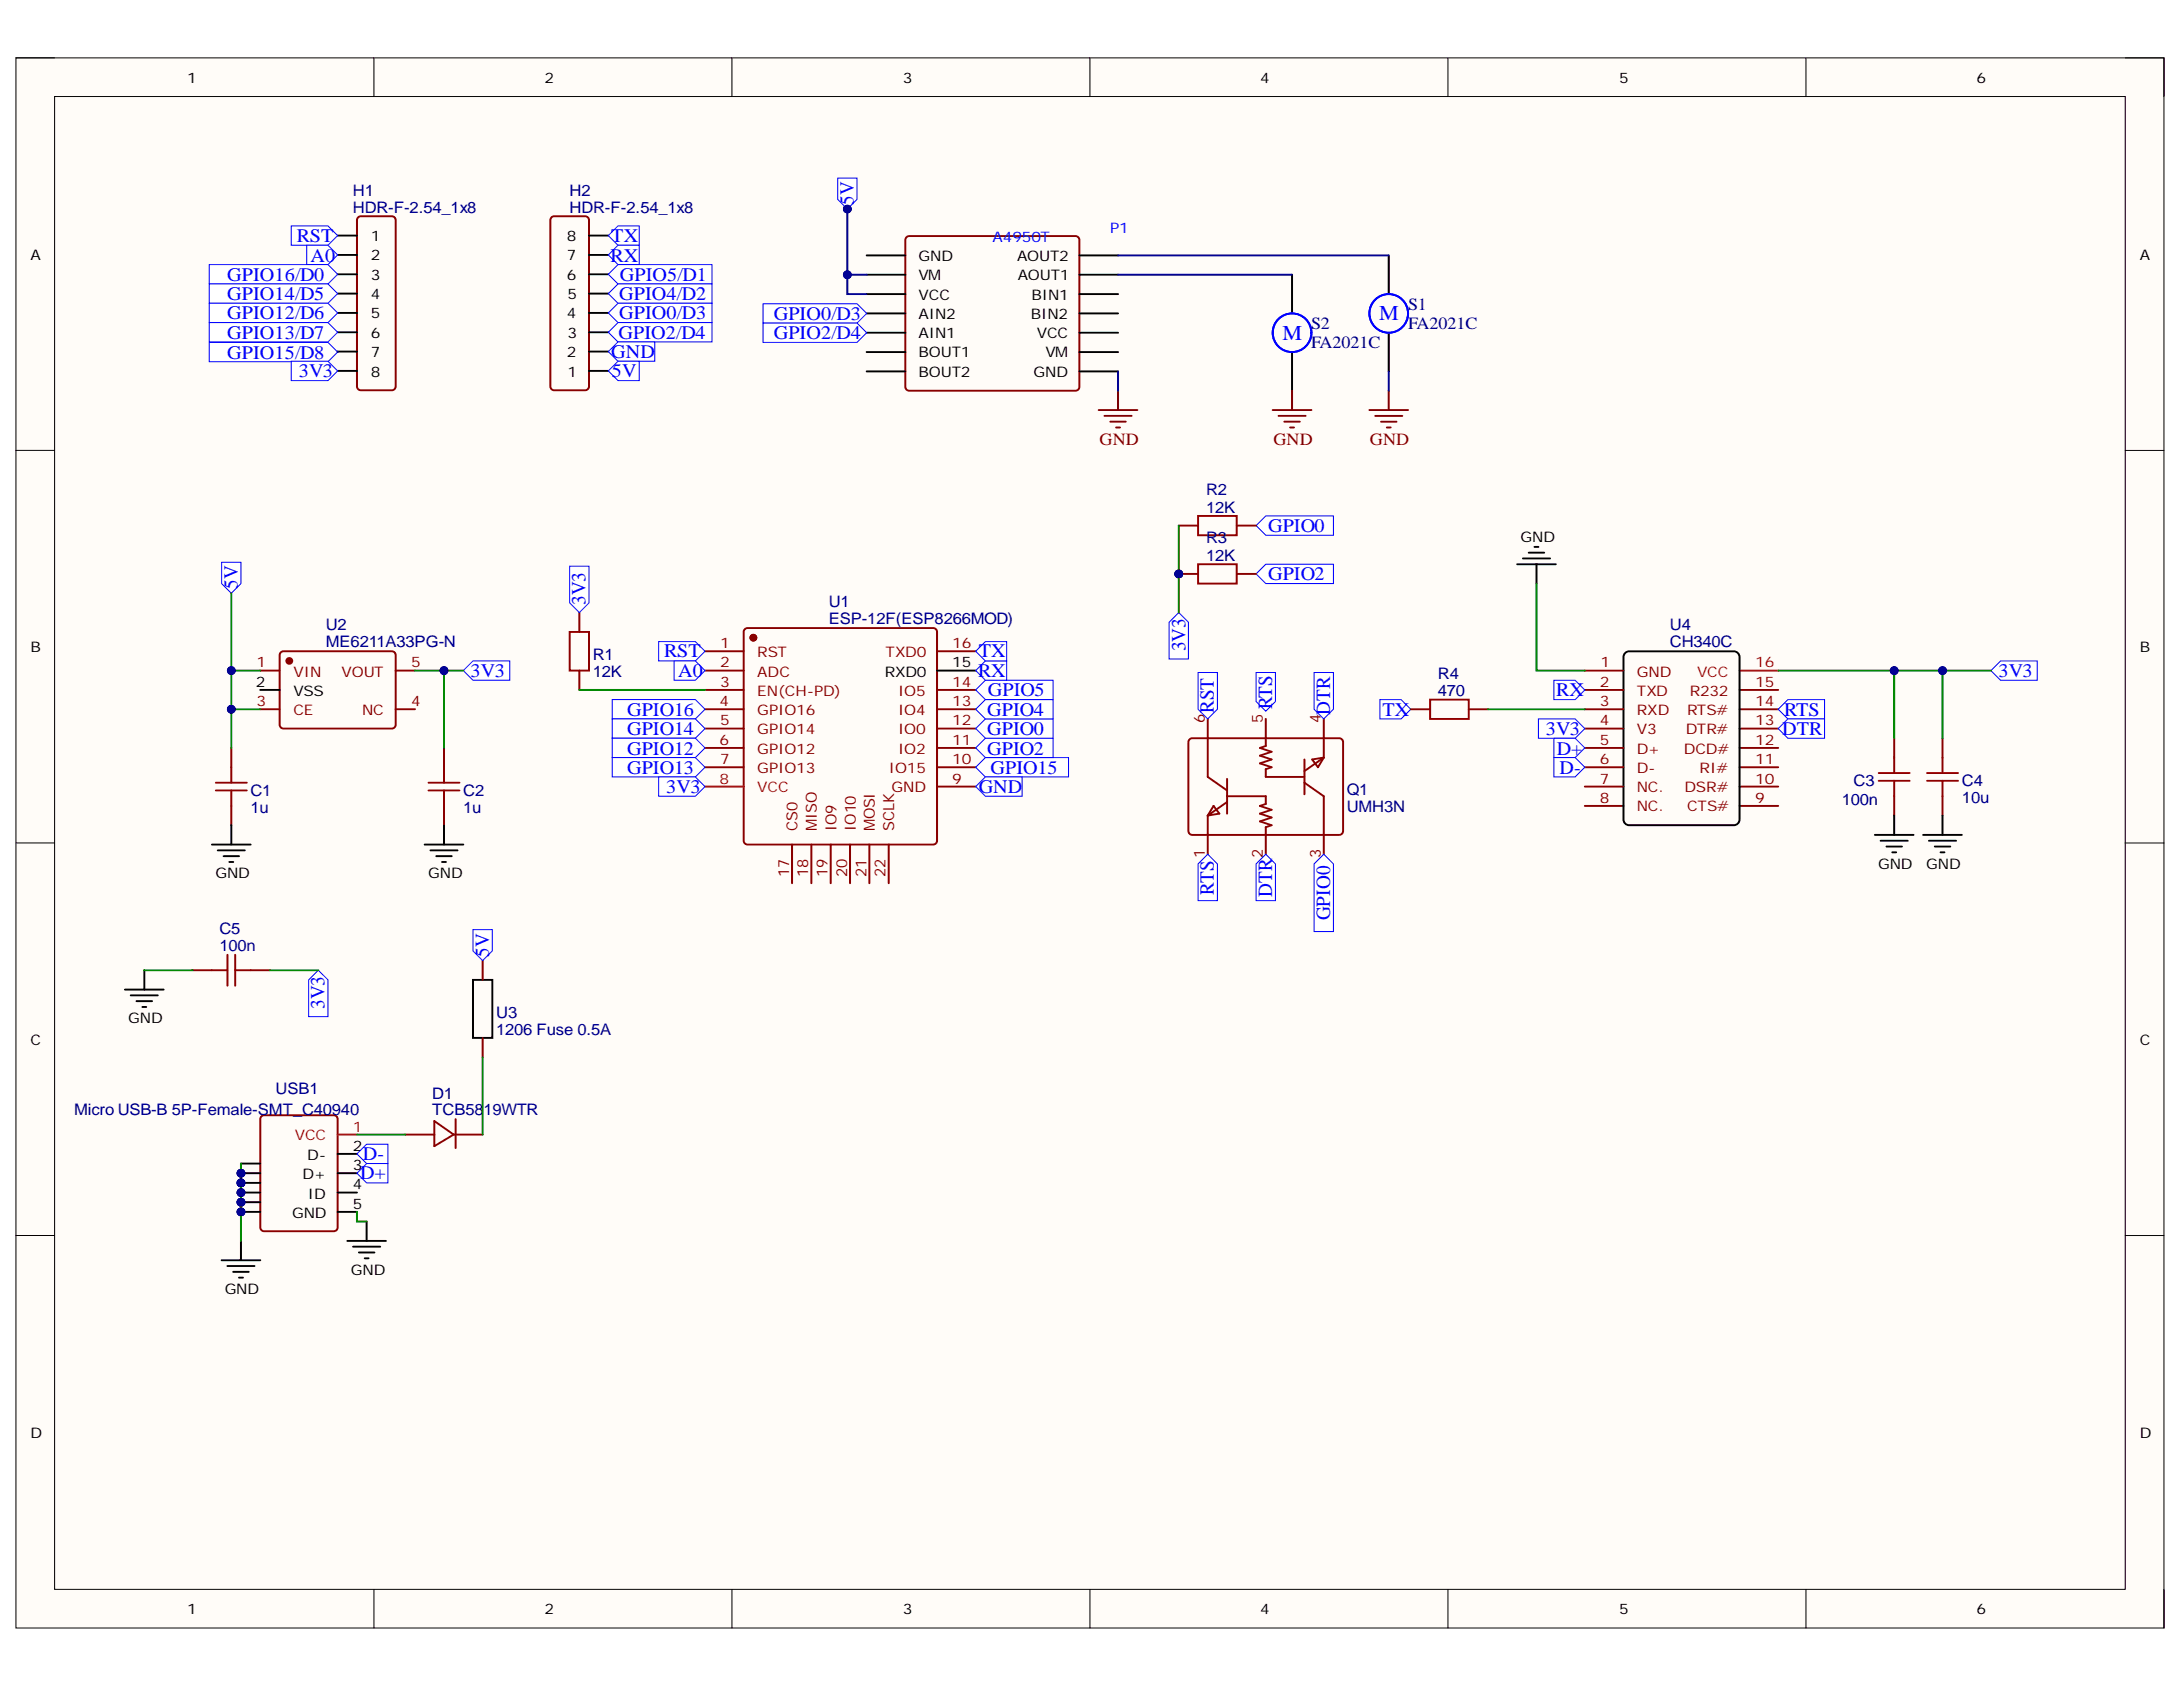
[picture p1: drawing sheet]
<svg xmlns="http://www.w3.org/2000/svg" width="279mm" height="216mm" viewBox="0 0 279 216" stroke-linecap="round" stroke-linejoin="round" font-family="sans-serif">
<defs><g id="words">
<g font-size="2.7" fill="#00f">
<text x="176.5" y="41">M</text>
<text x="164.2" y="43.5">M</text>
</g>
<g font-size="2.6" fill="#00f">
<text x="109.3" y="26.2" transform="rotate(-90 109.3 26.2)">5V</text>
<text x="30.4" y="75.4" transform="rotate(-90 30.4 75.4)">5V</text>
<text x="74.9" y="77.5" transform="rotate(-90 74.9 77.5)">3V3</text>
<text x="151.7" y="83.4" transform="rotate(-90 151.7 83.4)">3V3</text>
<text x="155.4" y="91.2" transform="rotate(-90 155.4 91.2)">RST</text>
<text x="162.8" y="90.7" transform="rotate(-90 162.8 90.7)">RTS</text>
<text x="170.3" y="91.5" transform="rotate(-90 170.3 91.5)">DTR</text>
<text x="155.4" y="114.5" transform="rotate(-90 155.4 114.5)">RTS</text>
<text x="162.8" y="114.7" transform="rotate(-90 162.8 114.7)">DTR</text>
<text x="170.3" y="117.7" transform="rotate(-90 170.3 117.7)">GPIO0</text>
<text x="62.6" y="122.4" transform="rotate(-90 62.6 122.4)">5V</text>
<text x="41.5" y="129.1" transform="rotate(-90 41.5 129.1)">3V3</text>
</g>
<g font-size="2.5" fill="#00f">
<text x="29.1" y="35.9">GPIO16/D0</text>
<text x="38" y="30.9">RST</text>
<text x="39.8" y="33.5">A0</text>
<text x="78.2" y="33.5">RX</text>
<text x="78.2" y="30.9">TX</text>
<text x="79.3" y="35.9">GPIO5/D1</text>
<text x="29.1" y="38.4">GPIO14/D5</text>
<text x="29.1" y="40.8">GPIO12/D6</text>
<text x="79.3" y="38.4">GPIO4/D2</text>
<text x="79.3" y="40.8">GPIO0/D3</text>
<text x="99" y="40.9">GPIO0/D3</text>
<text x="29.1" y="43.4">GPIO13/D7</text>
<text x="29.1" y="45.9">GPIO15/D8</text>
<text x="78.2" y="45.8">GND</text>
<text x="79.2" y="43.4">GPIO2/D4</text>
<text x="99" y="43.4">GPIO2/D4</text>
<text x="38.2" y="48.3">3V3</text>
<text x="78.3" y="48.3">5V</text>
<text x="162.3" y="68.1">GPIO0</text>
<text x="162.3" y="74.2">GPIO2</text>
<text x="60.2" y="86.7">3V3</text>
<text x="85" y="84.1">RST</text>
<text x="86.8" y="86.7">A0</text>
<text x="125.2" y="86.7">RX</text>
<text x="125.3" y="84.1">TX</text>
<text x="126.4" y="89.1">GPIO5</text>
<text x="199.2" y="89.1">RX</text>
<text x="255.8" y="86.7">3V3</text>
<text x="80.3" y="91.6">GPIO16</text>
<text x="80.3" y="94">GPIO14</text>
<text x="126.4" y="94">GPIO0</text>
<text x="126.4" y="91.6">GPIO4</text>
<text x="176.9" y="91.6">TX</text>
<text x="197.8" y="94">3V3</text>
<text x="228.1" y="94">DTR</text>
<text x="228.4" y="91.6">RTS</text>
<text x="80.3" y="96.6">GPIO12</text>
<text x="80.3" y="99">GPIO13</text>
<text x="85.3" y="101.5">3V3</text>
<text x="125.3" y="101.5">GND</text>
<text x="126.4" y="96.6">GPIO2</text>
<text x="126.8" y="99">GPIO15</text>
<text x="199.3" y="96.6">D+</text>
<text x="199.6" y="99">D-</text>
<text x="46.4" y="148.5">D-</text>
<text x="46.1" y="150.9">D+</text>
</g>
<g font-size="2.2">
<text x="2" y="12.4">T</text>
<text x="2" y="14.9">e</text>
<text x="2" y="17.3">x</text>
<text x="2" y="19.9">t</text>
</g>
<g font-size="2.2" fill="#000080">
<text x="180.2" y="39.7">S1</text>
<text x="167.8" y="42.1">S2</text>
<text x="167.8" y="44.6">FA2021C</text>
<text x="180.2" y="42.1">FA2021C</text>
</g>
<g font-size="2.2" fill="#800000">
<text x="140.7" y="56.9">GND</text>
<text x="163" y="56.9">GND</text>
<text x="175.3" y="56.9">GND</text>
</g>
<g font-size="2" fill="#000080">
<text x="45.2" y="25">H1</text>
<text x="45.2" y="27.2">HDR-F-2.54_1x8</text>
<text x="72.9" y="25">H2</text>
<text x="72.9" y="27.2">HDR-F-2.54_1x8</text>
<text x="154.4" y="63.3">R2</text>
<text x="154.4" y="65.6">12K</text>
<text x="154.4" y="69.5">R3</text>
<text x="154.4" y="71.8">12K</text>
<text x="106.1" y="77.7">U1</text>
<text x="41.7" y="80.6">U2</text>
<text x="41.7" y="82.9">ME6211A33PG-N</text>
<text x="106.1" y="79.9">ESP-12F(ESP8266MOD)</text>
<text x="213.7" y="80.7">U4</text>
<text x="213.7" y="82.9">CH340C</text>
<text x="75.9" y="84.5">R1</text>
<text x="75.9" y="86.7">12K</text>
<text x="184" y="86.8">R4</text>
<text x="184" y="89.1">470</text>
<text x="32.1" y="101.8">C1</text>
<text x="59.3" y="101.8">C2</text>
<text x="172.4" y="101.7">Q1</text>
<text x="237.2" y="100.5">C3</text>
<text x="251.1" y="100.5">C4</text>
<text x="32.1" y="104">1u</text>
<text x="59.3" y="104">1u</text>
<text x="172.4" y="103.9">UMH3N</text>
<text x="235.7" y="103">100n</text>
<text x="251.1" y="102.7">10u</text>
<text x="28.1" y="119.5">C5</text>
<text x="28.1" y="121.8">100n</text>
<text x="63.5" y="130.2">U3</text>
<text x="63.5" y="132.4">1206 Fuse 0.5A</text>
<text x="9.5" y="142.6">Micro USB-B 5P-Female-SMT_C40940</text>
<text x="35.3" y="140">USB1</text>
<text x="55.3" y="140.6">D1</text>
<text x="55.3" y="142.7">TCB58</text>
<text x="61.9" y="142.7">19WTR</text>
</g>
<g font-size="2" fill="#800">
<text x="154.2" y="92.5" transform="rotate(-90 154.2 92.5)">6</text>
<text x="161.6" y="92.5" transform="rotate(-90 161.6 92.5)">5</text>
<text x="169.1" y="92.5" transform="rotate(-90 169.1 92.5)">4</text>
<text x="102.1" y="106.4" transform="rotate(-90 102.1 106.4)">CS0</text>
<text x="104.5" y="106.4" transform="rotate(-90 104.5 106.4)">MISO</text>
<text x="107.1" y="106.4" transform="rotate(-90 107.1 106.4)">IO9</text>
<text x="109.5" y="106.4" transform="rotate(-90 109.5 106.4)">IO10</text>
<text x="112" y="106.4" transform="rotate(-90 112 106.4)">MOSI</text>
<text x="114.4" y="106.4" transform="rotate(-90 114.4 106.4)">SCLK</text>
<text x="101" y="112.3" transform="rotate(-90 101 112.3)">17</text>
<text x="103.4" y="112.3" transform="rotate(-90 103.4 112.3)">18</text>
<text x="105.9" y="112.3" transform="rotate(-90 105.9 112.3)">19</text>
<text x="108.4" y="112.3" transform="rotate(-90 108.4 112.3)">20</text>
<text x="110.9" y="112.2" transform="rotate(-90 110.9 112.2)">21</text>
<text x="113.3" y="112.3" transform="rotate(-90 113.3 112.3)">22</text>
<text x="154.2" y="109.8" transform="rotate(-90 154.2 109.8)">1</text>
<text x="161.6" y="109.8" transform="rotate(-90 161.6 109.8)">2</text>
<text x="169.1" y="109.8" transform="rotate(-90 169.1 109.8)">3</text>
</g>
<g font-size="1.9">
<text x="23.9" y="10.6">1</text>
<text x="69.7" y="10.6">2</text>
<text x="115.5" y="10.6">3</text>
<text x="161.3" y="10.6">4</text>
<text x="207.2" y="10.6">5</text>
<text x="253" y="10.6">6</text>
<text x="3.9" y="33.2">A</text>
<text x="47.4" y="30.9">1</text>
<text x="47.4" y="33.3">2</text>
<text x="47.4" y="35.9">3</text>
<text x="72.6" y="35.9">6</text>
<text x="72.6" y="33.3">7</text>
<text x="72.6" y="30.9">8</text>
<text x="117.6" y="33.4">GND</text>
<text x="117.6" y="35.9">VM</text>
<text x="130.2" y="33.4">AOUT2</text>
<text x="130.3" y="35.9">AOUT1</text>
<text x="273.9" y="33.2">A</text>
<text x="47.4" y="38.3">4</text>
<text x="47.4" y="40.8">5</text>
<text x="72.6" y="40.8">4</text>
<text x="72.7" y="38.3">5</text>
<text x="117.6" y="38.4">VCC</text>
<text x="117.6" y="40.8">AIN2</text>
<text x="131.9" y="40.8">BIN2</text>
<text x="132" y="38.4">BIN1</text>
<text x="47.4" y="43.2">6</text>
<text x="47.4" y="45.7">7</text>
<text x="72.6" y="45.7">2</text>
<text x="72.7" y="43.2">3</text>
<text x="117.6" y="43.3">AIN1</text>
<text x="117.6" y="45.7">BOUT1</text>
<text x="132.7" y="43.3">VCC</text>
<text x="133.8" y="45.7">VM</text>
<text x="47.4" y="48.2">8</text>
<text x="72.7" y="48.2">1</text>
<text x="117.6" y="48.3">BOUT2</text>
<text x="132.3" y="48.3">GND</text>
<text x="194.6" y="69.3">GND</text>
<text x="3.9" y="83.5">B</text>
<text x="273.9" y="83.5">B</text>
<text x="32.7" y="87.9">2</text>
<text x="37.6" y="89">VSS</text>
<text x="113.3" y="86.6">RXD0</text>
<text x="121.9" y="85.4">15</text>
<text x="27.6" y="112.4">GND</text>
<text x="54.8" y="112.4">GND</text>
<text x="240.4" y="111.2">GND</text>
<text x="246.5" y="111.2">GND</text>
<text x="16.4" y="131">GND</text>
<text x="3.9" y="133.7">C</text>
<text x="273.9" y="133.7">C</text>
<text x="39.3" y="148.4">D-</text>
<text x="45.2" y="147.3">2</text>
<text x="45.2" y="149.8">3</text>
<text x="37.4" y="155.8">GND</text>
<text x="38.7" y="150.9">D+</text>
<text x="39.4" y="153.4">ID</text>
<text x="45.2" y="152.2">4</text>
<text x="45.2" y="154.7">5</text>
<text x="28.8" y="165.6">GND</text>
<text x="44.9" y="163.1">GND</text>
<text x="3.9" y="184">D</text>
<text x="273.9" y="184">D</text>
<text x="23.9" y="206.6">1</text>
<text x="69.7" y="206.6">2</text>
<text x="115.5" y="206.6">3</text>
<text x="161.3" y="206.6">4</text>
<text x="207.2" y="206.6">5</text>
<text x="253" y="206.6">6</text>
</g>
<g font-size="1.9" fill="#00f">
<text x="142.1" y="29.8">P1</text>
<text x="127" y="30.9">A4950T</text>
</g>
<g font-size="1.9" fill="#800">
<text x="92.2" y="83">1</text>
<text x="121.9" y="83">16</text>
<text x="32.8" y="85.4">1</text>
<text x="37.6" y="86.6">VIN</text>
<text x="43.7" y="86.6">VOUT</text>
<text x="52.6" y="85.4">5</text>
<text x="92.2" y="85.4">2</text>
<text x="92.2" y="87.9">3</text>
<text x="96.9" y="84">RST</text>
<text x="96.9" y="86.6">ADC</text>
<text x="96.9" y="89">EN(CH-PD)</text>
<text x="113.3" y="84">TXD0</text>
<text x="114.9" y="89">IO5</text>
<text x="121.9" y="87.9">14</text>
<text x="204.8" y="87.9">2</text>
<text x="204.8" y="85.4">1</text>
<text x="209.5" y="89">TXD</text>
<text x="209.5" y="86.6">GND</text>
<text x="216.3" y="89">R232</text>
<text x="224.6" y="87.9">15</text>
<text x="32.8" y="90.4">3</text>
<text x="37.6" y="91.5">CE</text>
<text x="46.3" y="91.5">NC</text>
<text x="52.6" y="90.4">4</text>
<text x="92.1" y="90.4">4</text>
<text x="92.1" y="95.3">6</text>
<text x="92.2" y="92.8">5</text>
<text x="96.9" y="91.5">GPIO16</text>
<text x="96.9" y="93.9">GPIO14</text>
<text x="114.9" y="93.9">IO0</text>
<text x="114.9" y="91.5">IO4</text>
<text x="121.9" y="95.3">11</text>
<text x="121.9" y="92.8">12</text>
<text x="121.9" y="90.4">13</text>
<text x="204.8" y="95.3">5</text>
<text x="204.8" y="92.8">4</text>
<text x="204.8" y="90.4">3</text>
<text x="209.5" y="93.9">V3</text>
<text x="209.5" y="91.5">RXD</text>
<text x="215.8" y="93.9">DTR#</text>
<text x="215.9" y="91.5">RTS#</text>
<text x="224.6" y="90.4">14</text>
<text x="224.6" y="92.8">13</text>
<text x="224.6" y="95.3">12</text>
<text x="92.2" y="97.8">7</text>
<text x="96.9" y="96.5">GPIO12</text>
<text x="96.9" y="98.9">GPIO13</text>
<text x="113.8" y="98.9">IO15</text>
<text x="114.1" y="101.4">GND</text>
<text x="114.9" y="96.5">IO2</text>
<text x="121.9" y="100.3">9</text>
<text x="121.9" y="97.8">10</text>
<text x="204.8" y="100.3">7</text>
<text x="204.8" y="97.8">6</text>
<text x="209.5" y="101.4">NC.</text>
<text x="209.5" y="98.9">D-</text>
<text x="209.5" y="96.5">D+</text>
<text x="215.5" y="96.5">DCD#</text>
<text x="215.6" y="101.4">DSR#</text>
<text x="217.5" y="98.9">RI#</text>
<text x="224.6" y="97.8">11</text>
<text x="224.6" y="100.3">10</text>
<text x="204.8" y="102.7">8</text>
<text x="209.5" y="103.8">NC.</text>
<text x="215.9" y="103.8">CTS#</text>
<text x="224.6" y="102.7">9</text>
</g>
<g font-size="1.9" fill="#f00">
<text x="217.2" y="86.6">VCC</text>
<text x="224.6" y="85.4">16</text>
<text x="92.1" y="100.3">8</text>
<text x="96.9" y="101.4">VCC</text>
<text x="37.7" y="145.9">VCC</text>
<text x="45.2" y="144.8">1</text>
</g>
</g></defs>
<path d="M2 7.4h275v201h-275z" fill-rule="evenodd" fill="#fffcf8"/>
<path d="M2 7.4h275v201h-275z" fill="none" stroke="#000" stroke-width=".13"/>
<path d="M7 12.4h265v191h-265z" fill-rule="evenodd" fill="#fffcf8"/>
<g fill="none" stroke="#000" stroke-width=".13">
<path d="M2 7.4h5M7 12.4h265v191h-265zM47.9 7.4v5M93.7 7.4v5M139.5 7.4v5M185.3 7.4v5M231.1 7.4v5M272 7.4h5v5M2 57.6h5M272 57.6h5M2 107.9h5M272 107.9h5"/>
<path d="M2 158.1h5M272 158.1h5M47.9 203.4v5M93.7 203.4v5M139.5 203.4v5M185.3 203.4v5M231.1 203.4v5M277 203.4v5"/>
</g>
<path d="M45.8 27.9l.1-.2h.3h3.9h.3l.2 .2v.3v21.2v.3l-.2 .2h-.3h-3.9h-.3l-.1-.2-.1-.3v-21.2zM70.7 27.7h4.2h.2l.2 .2 .1 .3v21.2l-.1 .3-.2 .2h-.2h-4h-.2l-.2-.2-.1-.3v-21.2l.1-.3z" fill="none" stroke="#800" stroke-width=".25"/>
<g fill="none" stroke="#000" stroke-width=".25">
<path d="M43.2 30.1h2.5M43.2 32.6h2.5M43.2 35.1h2.5M43.2 37.6h2.5M75.4 30.1h2.5M75.4 32.6h2.5M75.4 35.1h2.5M75.4 37.6h2.5M43.2 40h2.5M43.2 42.5h2.5M43.2 45h2.5M43.2 47.5h2.5"/>
<path d="M75.4 40h2.5M75.4 42.5h2.5M75.4 45h2.5M75.4 47.5h2.5"/>
</g>
<path d="M37.3 28.9h4.7l1.2 1.2-1.2 1.3h-4.7z" fill-rule="evenodd" fill="#fff"/>
<path d="M37.3 28.9h4.7l1.2 1.2-1.2 1.3h-4.7z" fill="none" stroke="#00f" stroke-width=".13"/>
<path d="M39.3 31.4h2.7l1.2 1.2-1.2 1.3h-2.7z" fill-rule="evenodd" fill="#fff"/>
<path d="M39.3 31.4h2.7l1.2 1.2-1.2 1.3h-2.7z" fill="none" stroke="#00f" stroke-width=".13"/>
<path d="M26.8 33.9h15.2l1.2 1.2-1.2 1.2h-15.2z" fill-rule="evenodd" fill="#fff"/>
<path d="M26.8 33.9h15.2l1.2 1.2-1.2 1.2h-15.2z" fill="none" stroke="#00f" stroke-width=".13"/>
<path d="M26.8 36.3h15.2l1.2 1.3-1.2 1.2h-15.2z" fill-rule="evenodd" fill="#fff"/>
<path d="M26.8 36.3h15.2l1.2 1.3-1.2 1.2h-15.2z" fill="none" stroke="#00f" stroke-width=".13"/>
<path d="M26.8 38.8h15.2l1.2 1.2-1.2 1.3h-15.2z" fill-rule="evenodd" fill="#fff"/>
<path d="M26.8 38.8h15.2l1.2 1.2-1.2 1.3h-15.2z" fill="none" stroke="#00f" stroke-width=".13"/>
<path d="M26.8 41.3h15.2l1.2 1.2-1.2 1.3h-15.2z" fill-rule="evenodd" fill="#fff"/>
<path d="M26.8 41.3h15.2l1.2 1.2-1.2 1.3h-15.2z" fill="none" stroke="#00f" stroke-width=".13"/>
<path d="M26.8 43.8h15.2l1.2 1.3-1.2 1.2h-15.2z" fill-rule="evenodd" fill="#fff"/>
<path d="M26.8 43.8h15.2l1.2 1.3-1.2 1.2h-15.2z" fill="none" stroke="#00f" stroke-width=".13"/>
<path d="M37.3 46.2h4.7l1.2 1.3-1.2 1.2h-4.7z" fill-rule="evenodd" fill="#fff"/>
<path d="M37.3 46.2h4.7l1.2 1.3-1.2 1.2h-4.7z" fill="none" stroke="#00f" stroke-width=".13"/>
<path d="M77.9 30.1l1.2-1.2h2.7v2.5h-2.7z" fill-rule="evenodd" fill="#fff"/>
<path d="M77.9 30.1l1.2-1.2h2.7v2.5h-2.7z" fill="none" stroke="#00f" stroke-width=".13"/>
<path d="M79.1 31.4h2.7v2.5h-2.7l-1.2-1.3z" fill-rule="evenodd" fill="#fff"/>
<path d="M79.1 31.4h2.7v2.5h-2.7l-1.2-1.3z" fill="none" stroke="#00f" stroke-width=".13"/>
<path d="M77.9 35.1l1.2-1.2h12v2.4h-12z" fill-rule="evenodd" fill="#fff"/>
<path d="M77.9 35.1l1.2-1.2h12v2.4h-12z" fill="none" stroke="#00f" stroke-width=".13"/>
<path d="M77.9 37.6l1.2-1.3h12v2.5h-12z" fill-rule="evenodd" fill="#fff"/>
<path d="M77.9 37.6l1.2-1.3h12v2.5h-12z" fill="none" stroke="#00f" stroke-width=".13"/>
<path d="M77.9 40l1.2-1.2h12v2.5h-12z" fill-rule="evenodd" fill="#fff"/>
<path d="M77.9 40l1.2-1.2h12v2.5h-12z" fill="none" stroke="#00f" stroke-width=".13"/>
<path d="M77.9 42.5l1.2-1.2h12v2.5h-12z" fill-rule="evenodd" fill="#fff"/>
<path d="M77.9 42.5l1.2-1.2h12v2.5h-12z" fill="none" stroke="#00f" stroke-width=".13"/>
<path d="M77.9 45l1.2-1.2h4.7v2.4h-4.7z" fill-rule="evenodd" fill="#fff"/>
<path d="M77.9 45l1.2-1.2h4.7v2.4h-4.7z" fill="none" stroke="#00f" stroke-width=".13"/>
<path d="M77.9 47.5l1.2-1.3h2.7v2.5h-2.7z" fill-rule="evenodd" fill="#fff"/>
<path d="M77.9 47.5l1.2-1.3h2.7v2.5h-2.7z" fill="none" stroke="#00f" stroke-width=".13"/>
<circle cx="96.4" cy="81.6" r=".37" fill="#800"/>
<g fill="none" stroke="#800" stroke-width=".25">
<path d="M95.3 80.6l.1-.2h.3h23.7h.3l.2 .2v.3v26.7v.2l-.2 .2-.3 .1h-23.7l-.3-.1-.1-.2-.1-.2v-26.7z"/>
<circle cx="96.4" cy="81.6" r=".37"/>
</g>
<circle cx="96.4" cy="81.6" r=".37" fill="#800"/>
<g fill="none" stroke="#800" stroke-width=".25">
<path d="M90.2 83.3h5M90.2 85.8h5M90.2 88.3h5M90.2 90.8h5M90.2 93.2h5M90.2 95.7h5M90.2 98.2h5M119.9 83.3h5M119.9 88.3h5M119.9 90.8h5M119.9 93.2h5M119.9 95.7h5"/>
<path d="M119.9 98.2h5M101.4 108.1v4.9M103.8 108.1v4.9M106.3 108.1v4.9M108.8 108.1v4.9M111.3 108.1v4.9M113.7 108.1v4.9M119.9 100.7h5"/>
<circle cx="96.4" cy="81.6" r=".37"/>
</g>
<path d="M90.2 100.7h5" fill="none" stroke="#f00" stroke-width=".25"/>
<path d="M119.9 85.8h5" fill="none" stroke="#000" stroke-width=".25"/>
<path d="M84.3 82.1h4.7l1.2 1.2-1.2 1.3h-4.7z" fill-rule="evenodd" fill="#fff"/>
<path d="M84.3 82.1h4.7l1.2 1.2-1.2 1.3h-4.7z" fill="none" stroke="#00f" stroke-width=".13"/>
<path d="M86.3 84.6h2.7l1.2 1.2-1.2 1.3h-2.7z" fill-rule="evenodd" fill="#fff"/>
<path d="M86.3 84.6h2.7l1.2 1.2-1.2 1.3h-2.7z" fill="none" stroke="#00f" stroke-width=".13"/>
<path d="M78.4 89.5h10.6l1.2 1.3-1.2 1.2h-10.6z" fill-rule="evenodd" fill="#fff"/>
<path d="M78.4 89.5h10.6l1.2 1.3-1.2 1.2h-10.6z" fill="none" stroke="#00f" stroke-width=".13"/>
<path d="M78.4 92h10.6l1.2 1.2-1.2 1.3h-10.6z" fill-rule="evenodd" fill="#fff"/>
<path d="M78.4 92h10.6l1.2 1.2-1.2 1.3h-10.6z" fill="none" stroke="#00f" stroke-width=".13"/>
<path d="M78.4 94.5h10.6l1.2 1.2-1.2 1.3h-10.6z" fill-rule="evenodd" fill="#fff"/>
<path d="M78.4 94.5h10.6l1.2 1.2-1.2 1.3h-10.6z" fill="none" stroke="#00f" stroke-width=".13"/>
<path d="M78.4 97h10.6l1.2 1.2-1.2 1.2h-10.6z" fill-rule="evenodd" fill="#fff"/>
<path d="M78.4 97h10.6l1.2 1.2-1.2 1.2h-10.6z" fill="none" stroke="#00f" stroke-width=".13"/>
<path d="M124.9 98.2l1.2-1.2h10.7v2.4h-10.7z" fill-rule="evenodd" fill="#fff"/>
<path d="M124.9 98.2l1.2-1.2h10.7v2.4h-10.7z" fill="none" stroke="#00f" stroke-width=".13"/>
<path d="M84.3 99.4h4.7l1.2 1.3-1.2 1.2h-4.7z" fill-rule="evenodd" fill="#fff"/>
<path d="M84.3 99.4h4.7l1.2 1.3-1.2 1.2h-4.7z" fill="none" stroke="#00f" stroke-width=".13"/>
<path d="M124.9 100.7l1.2-1.3h4.7v2.5h-4.7z" fill-rule="evenodd" fill="#fff"/>
<path d="M124.9 100.7l1.2-1.3h4.7v2.5h-4.7z" fill="none" stroke="#00f" stroke-width=".13"/>
<path d="M126.1 94.5h8.7v2.5h-8.7l-1.2-1.3z" fill-rule="evenodd" fill="#fff"/>
<path d="M126.1 94.5h8.7v2.5h-8.7l-1.2-1.3z" fill="none" stroke="#00f" stroke-width=".13"/>
<path d="M124.9 93.2l1.2-1.2h8.7v2.5h-8.7z" fill-rule="evenodd" fill="#fff"/>
<path d="M124.9 93.2l1.2-1.2h8.7v2.5h-8.7z" fill="none" stroke="#00f" stroke-width=".13"/>
<path d="M124.9 90.8l1.2-1.3h8.7v2.5h-8.7z" fill-rule="evenodd" fill="#fff"/>
<path d="M124.9 90.8l1.2-1.3h8.7v2.5h-8.7z" fill="none" stroke="#00f" stroke-width=".13"/>
<path d="M124.9 88.3l1.2-1.2h8.7v2.4h-8.7z" fill-rule="evenodd" fill="#fff"/>
<path d="M124.9 88.3l1.2-1.2h8.7v2.4h-8.7z" fill="none" stroke="#00f" stroke-width=".13"/>
<path d="M124.9 85.8l1.2-1.2h2.7v2.5h-2.7z" fill-rule="evenodd" fill="#fff"/>
<path d="M124.9 85.8l1.2-1.2h2.7v2.5h-2.7z" fill="none" stroke="#00f" stroke-width=".13"/>
<path d="M124.9 83.3l1.2-1.2h2.7v2.5h-2.7z" fill-rule="evenodd" fill="#fff"/>
<path d="M124.9 83.3l1.2-1.2h2.7v2.5h-2.7z" fill="none" stroke="#00f" stroke-width=".13"/>
<path d="M72.9 80.9h2.5v4.9h-2.5z" fill="none" stroke="#a00000" stroke-width=".25"/>
<path d="M74.1 78.4v2.5M74.1 85.8v2.5" fill="none" stroke="#800" stroke-width=".25"/>
<path d="M72.9 72.5h2.5v4.7l-1.3 1.2-1.2-1.2z" fill-rule="evenodd" fill="#fff"/>
<path d="M72.9 72.5h2.5v4.7l-1.3 1.2-1.2-1.2z" fill="none" stroke="#00f" stroke-width=".13"/>
<path d="M160.8 73.4l1.2-1.2h8.7v2.5h-8.7z" fill-rule="evenodd" fill="#fff"/>
<path d="M160.8 73.4l1.2-1.2h8.7v2.5h-8.7z" fill="none" stroke="#00f" stroke-width=".13"/>
<path d="M160.8 67.3l1.2-1.3h8.7v2.5h-8.7z" fill-rule="evenodd" fill="#fff"/>
<path d="M160.8 67.3l1.2-1.3h8.7v2.5h-8.7z" fill="none" stroke="#00f" stroke-width=".13"/>
<path d="M153.3 66h5v2.5h-5z" fill="none" stroke="#a00000" stroke-width=".25"/>
<path d="M150.9 67.3h2.4M158.3 67.3h2.5" fill="none" stroke="#800" stroke-width=".25"/>
<circle cx="150.9" cy="73.5" r=".5" fill="#000080"/>
<circle cx="150.9" cy="73.5" r=".5" fill="none" stroke="#000080" stroke-width=".13"/>
<path d="M153.3 72.2h5v2.5h-5z" fill="none" stroke="#a00000" stroke-width=".25"/>
<path d="M150.9 73.4h2.4M158.3 73.4h2.5" fill="none" stroke="#800" stroke-width=".25"/>
<circle cx="150.9" cy="73.5" r=".5" fill="#000080"/>
<circle cx="150.9" cy="73.5" r=".5" fill="none" stroke="#000080" stroke-width=".13"/>
<path d="M150.9 78.4l1.2 1.2v4.7h-2.5v-4.7z" fill-rule="evenodd" fill="#fff"/>
<path d="M150.9 78.4l1.2 1.2v4.7h-2.5v-4.7z" fill="none" stroke="#00f" stroke-width=".13"/>
<path d="M35.9 83.6l.1-.2 .3-.1h13.8l.3 .1 .2 .2v.2v8.9v.3l-.2 .2h-.3h-13.8h-.3l-.1-.2-.1-.3v-8.9z" fill="none" stroke="#800" stroke-width=".25"/>
<circle cx="37" cy="84.6" r=".37" fill="#800"/>
<g fill="none" stroke="#800" stroke-width=".25">
<path d="M33.3 85.8h2.5M33.3 90.8h2.5M50.6 85.8h2.5M50.6 90.8h2.5"/>
<circle cx="37" cy="84.6" r=".37"/>
</g>
<path d="M33.3 88.3h2.5" fill="none" stroke="#000" stroke-width=".25"/>
<path d="M28.4 72h2.4v2.7l-1.2 1.2-1.2-1.2z" fill-rule="evenodd" fill="#fff"/>
<path d="M28.4 72h2.4v2.7l-1.2 1.2-1.2-1.2z" fill="none" stroke="#00f" stroke-width=".13"/>
<path d="M29.6 98.2v2M56.8 98.2v2M27.6 101.2h4M27.6 100.2h4M29.6 101.2v1.9M54.8 101.2h4M54.8 100.2h4M56.8 101.2v1.9" fill="none" stroke="#a00000" stroke-width=".25"/>
<path d="M29.6 95.7v2.5M56.8 95.7v2.5M29.6 103.1v2.5M56.8 103.1v2.5" fill="none" stroke="#800" stroke-width=".25"/>
<path d="M27.1 108.1h5M27.9 108.8h3.4M28.6 109.6h2M29.4 110.3h.5M29.6 105.6v2.5M54.4 108.1h4.9M55.1 108.8h3.5M55.8 109.6h2M56.6 110.3h.5M56.8 105.6v2.5" fill="none" stroke="#000" stroke-width=".25"/>
<path d="M59.3 85.8l1.2-1.2h4.7v2.5h-4.7z" fill-rule="evenodd" fill="#fff"/>
<path d="M59.3 85.8l1.2-1.2h4.7v2.5h-4.7z" fill="none" stroke="#00f" stroke-width=".13"/>
<circle cx="30.8" cy="150.1" r=".5" fill="#000080"/>
<circle cx="30.8" cy="150.1" r=".5" fill="none" stroke="#000080" stroke-width=".13"/>
<circle cx="30.8" cy="151.4" r=".5" fill="#000080"/>
<circle cx="30.8" cy="151.4" r=".5" fill="none" stroke="#000080" stroke-width=".13"/>
<circle cx="30.8" cy="152.6" r=".49" fill="#000080"/>
<circle cx="30.8" cy="152.6" r=".49" fill="none" stroke="#000080" stroke-width=".13"/>
<circle cx="30.8" cy="153.9" r=".49" fill="#000080"/>
<circle cx="30.8" cy="153.9" r=".49" fill="none" stroke="#000080" stroke-width=".13"/>
<circle cx="30.8" cy="155.1" r=".49" fill="#000080"/>
<circle cx="30.8" cy="155.1" r=".49" fill="none" stroke="#000080" stroke-width=".13"/>
<path d="M33.4 143l.2-.2 .2-.1h8.9l.3 .1 .1 .2 .1 .2v13.9l-.1 .2-.1 .2-.3 .1h-8.9l-.2-.1-.2-.2-.1-.2v-13.9z" fill="none" stroke="#800" stroke-width=".25"/>
<path d="M43.2 145.2h2.5" fill="none" stroke="#f00" stroke-width=".25"/>
<path d="M30.8 150.1h2.5M30.8 148.9h2.5M43.2 147.7h2.5M43.2 150.1h2.5M43.2 152.6h2.5M43.2 155.1h2.5" fill="none" stroke="#000" stroke-width=".25"/>
<circle cx="30.8" cy="150.1" r=".5" fill="#000080"/>
<circle cx="30.8" cy="150.1" r=".5" fill="none" stroke="#000080" stroke-width=".13"/>
<path d="M30.8 151.4h2.5" fill="none" stroke="#000" stroke-width=".25"/>
<circle cx="30.8" cy="151.4" r=".5" fill="#000080"/>
<circle cx="30.8" cy="151.4" r=".5" fill="none" stroke="#000080" stroke-width=".13"/>
<path d="M30.8 152.6h2.5" fill="none" stroke="#000" stroke-width=".25"/>
<circle cx="30.8" cy="152.6" r=".49" fill="#000080"/>
<circle cx="30.8" cy="152.6" r=".49" fill="none" stroke="#000080" stroke-width=".13"/>
<path d="M30.8 153.9h2.5" fill="none" stroke="#000" stroke-width=".25"/>
<circle cx="30.8" cy="153.9" r=".49" fill="#000080"/>
<circle cx="30.8" cy="153.9" r=".49" fill="none" stroke="#000080" stroke-width=".13"/>
<path d="M30.8 155.1h2.5" fill="none" stroke="#000" stroke-width=".25"/>
<circle cx="30.8" cy="155.1" r=".49" fill="#000080"/>
<circle cx="30.8" cy="155.1" r=".49" fill="none" stroke="#000080" stroke-width=".13"/>
<path d="M60.5 125.4h2.5v7.4h-2.5zM30.8 158.8v2.5M28.4 161.3h4.9M29.1 162h3.5M29.9 162.8h1.9M30.6 163.5h.5" fill="none" stroke="#000" stroke-width=".25"/>
<path d="M61.8 122.9v2.5M61.8 132.8v2.5M51.9 145.2h3.7M55.6 143.5l2.5 1.7-2.5 1.5zM58.1 145.2h3.7M58.3 143.2v3.7" fill="none" stroke="#800" stroke-width=".25"/>
<path d="M60.5 119h2.5v2.7l-1.2 1.2-1.3-1.2z" fill-rule="evenodd" fill="#fff"/>
<path d="M60.5 119h2.5v2.7l-1.2 1.2-1.3-1.2z" fill="none" stroke="#00f" stroke-width=".13"/>
<path d="M194.2 72.2h4.9M194.9 71.5h3.5M195.7 70.7h1.9M196.4 70h.5M196.7 72.2v2.5M208 83.6l.5-.2h13.4a.74 .74 0 0 1 .7 .7v20.8a.74 .74 0 0 1-.7 .7h-13.4a.74 .74 0 0 1-.7-.7v-20.8zM44.5 158.8h4.9M45.2 159.6h3.5M46.9 156.3v2.5M45.9 160.3h2M46.7 161h.5" fill="none" stroke="#000" stroke-width=".25"/>
<path d="M222.6 85.8h5" fill="none" stroke="#f00" stroke-width=".25"/>
<g fill="none" stroke="#800" stroke-width=".25">
<path d="M202.8 88.3h5M202.8 90.8h5M202.8 93.2h5M202.8 95.7h5M202.8 98.2h5M202.8 85.8h5M222.6 88.3h5M222.6 90.8h5M222.6 93.2h5M222.6 95.7h5M222.6 98.2h5M202.8 100.7h5"/>
<path d="M202.8 103.1h5M222.6 100.7h5M222.6 103.1h5"/>
</g>
<path d="M198.9 87.1h2.7l1.2 1.2-1.2 1.2h-2.7z" fill-rule="evenodd" fill="#fff"/>
<path d="M198.9 87.1h2.7l1.2 1.2-1.2 1.2h-2.7z" fill="none" stroke="#00f" stroke-width=".13"/>
<path d="M176.6 89.5h2.7l1.3 1.3-1.3 1.2h-2.7z" fill-rule="evenodd" fill="#fff"/>
<path d="M176.6 89.5h2.7l1.3 1.3-1.3 1.2h-2.7z" fill="none" stroke="#00f" stroke-width=".13"/>
<path d="M183 89.5h5v2.5h-5z" fill="none" stroke="#a00000" stroke-width=".25"/>
<path d="M180.6 90.8h2.4M188 90.8h2.5" fill="none" stroke="#800" stroke-width=".25"/>
<path d="M196.9 92h4.7l1.2 1.2-1.2 1.3h-4.7z" fill-rule="evenodd" fill="#fff"/>
<path d="M196.9 92h4.7l1.2 1.2-1.2 1.3h-4.7z" fill="none" stroke="#00f" stroke-width=".13"/>
<path d="M45.7 147.7l1.2-1.3h2.7v2.5h-2.7z" fill-rule="evenodd" fill="#fff"/>
<path d="M45.7 147.7l1.2-1.3h2.7v2.5h-2.7z" fill="none" stroke="#00f" stroke-width=".13"/>
<path d="M45.7 150.1l1.2-1.2h2.7v2.5h-2.7z" fill-rule="evenodd" fill="#fff"/>
<path d="M45.7 150.1l1.2-1.2h2.7v2.5h-2.7z" fill="none" stroke="#00f" stroke-width=".13"/>
<path d="M198.9 94.5h2.7l1.2 1.2-1.2 1.3h-2.7z" fill-rule="evenodd" fill="#fff"/>
<path d="M198.9 94.5h2.7l1.2 1.2-1.2 1.3h-2.7z" fill="none" stroke="#00f" stroke-width=".13"/>
<path d="M198.9 97h2.7l1.2 1.2-1.2 1.2h-2.7z" fill-rule="evenodd" fill="#fff"/>
<path d="M198.9 97h2.7l1.2 1.2-1.2 1.2h-2.7z" fill="none" stroke="#00f" stroke-width=".13"/>
<path d="M227.6 90.8l1.2-1.3h4.7v2.5h-4.7z" fill-rule="evenodd" fill="#fff"/>
<path d="M227.6 90.8l1.2-1.3h4.7v2.5h-4.7z" fill="none" stroke="#00f" stroke-width=".13"/>
<path d="M227.6 93.2l1.2-1.2h4.7v2.5h-4.7z" fill-rule="evenodd" fill="#fff"/>
<path d="M227.6 93.2l1.2-1.2h4.7v2.5h-4.7z" fill="none" stroke="#00f" stroke-width=".13"/>
<path d="M240.5 99.9h3.9M240.5 98.9h3.9M242.4 97v1.9M242.4 99.9v2M246.6 99.9h4M246.6 98.9h4M248.6 97v1.9M248.6 99.9v2" fill="none" stroke="#a00000" stroke-width=".25"/>
<path d="M242.4 94.5v2.5M248.6 94.5v2.5M242.4 101.9v2.5M248.6 101.9v2.5" fill="none" stroke="#800" stroke-width=".25"/>
<path d="M240 106.8h4.9M240.7 107.6h3.5M241.5 108.3h1.9M242.2 109.1h.5M242.4 104.4v2.4M246.1 106.8h5M246.9 107.6h3.5M247.6 108.3h2M248.4 109.1h.5M248.6 104.4v2.4" fill="none" stroke="#000" stroke-width=".25"/>
<path d="M254.8 85.8l1.3-1.2h4.6v2.5h-4.6z" fill-rule="evenodd" fill="#fff"/>
<path d="M254.8 85.8l1.3-1.2h4.6v2.5h-4.6z" fill="none" stroke="#00f" stroke-width=".13"/>
<g fill="none" stroke="#800" stroke-width=".25">
<path d="M152.2 94.7l.1-.2h.3h18.8h.3l.1 .2 .1 .3v11.4l-.1 .2-.1 .2h-.3h-18.8h-.3l-.1-.2-.1-.2v-11.4zM154.6 92v7.4l2.5 1.8M157.1 99.7v4.4M162 92v3.5l-.7 .2 1.4 .5-1.4 .5 1.4 .5-1.4 .5 1.4 .5-.7 .2v1h5M167 97.2v4.5M167.9 97.2l1.5-.2-.7 1.2zM169.4 92v5M169.4 97l-2.4 1.7M154.6 104.4v4.9M155.3 103.1l.8 1-1.5 .3zM157.1 101.9h4.9v1l-.7 .2 1.4 .5-1.4 .5 1.4 .5-1.4 .5 1.4 .5-.7 .3v3.4M157.1 102.6l-2.5 1.8"/>
<path d="M167 100.2l2.4 1.7v7.4"/>
</g>
<path d="M153.3 86.1h2.5v4.7l-1.2 1.2-1.3-1.2z" fill-rule="evenodd" fill="#fff"/>
<path d="M153.3 86.1h2.5v4.7l-1.2 1.2-1.3-1.2z" fill="none" stroke="#00f" stroke-width=".13"/>
<path d="M160.8 86.1h2.4v3.7l-1.2 1.2-1.2-1.2z" fill-rule="evenodd" fill="#fff"/>
<path d="M160.8 86.1h2.4v3.7l-1.2 1.2-1.2-1.2z" fill="none" stroke="#00f" stroke-width=".13"/>
<path d="M168.2 86.1h2.5v4.7l-1.3 1.2-1.2-1.2z" fill-rule="evenodd" fill="#fff"/>
<path d="M168.2 86.1h2.5v4.7l-1.3 1.2-1.2-1.2z" fill="none" stroke="#00f" stroke-width=".13"/>
<path d="M154.6 109.3l1.2 1.3v4.7h-2.5v-4.7z" fill-rule="evenodd" fill="#fff"/>
<path d="M154.6 109.3l1.2 1.3v4.7h-2.5v-4.7z" fill="none" stroke="#00f" stroke-width=".13"/>
<path d="M162 109.3l1.2 1.3v4.7h-2.4v-4.7z" fill-rule="evenodd" fill="#fff"/>
<path d="M162 109.3l1.2 1.3v4.7h-2.4v-4.7z" fill="none" stroke="#00f" stroke-width=".13"/>
<path d="M169.4 109.3l1.3 1.3v8.6h-2.5v-8.6z" fill-rule="evenodd" fill="#fff"/>
<path d="M169.4 109.3l1.3 1.3v8.6h-2.5v-8.6z" fill="none" stroke="#00f" stroke-width=".13"/>
<path d="M16 126.6h4.9M16.7 127.4h3.5M17.5 128.1h2M18.2 128.9h.5M18.5 124.2v2.4" fill="none" stroke="#000" stroke-width=".25"/>
<path d="M39.5 125.4l1.2-1.2 1.3 1.2v4.7h-2.5z" fill-rule="evenodd" fill="#fff"/>
<path d="M39.5 125.4l1.2-1.2 1.3 1.2v4.7h-2.5z" fill="none" stroke="#00f" stroke-width=".13"/>
<path d="M27.1 124.2h2M29.1 122.2v3.9M30.1 122.2v3.9M30.1 124.2h2" fill="none" stroke="#a00000" stroke-width=".25"/>
<path d="M115.9 30.5l.2-.2 .3-.1h21.3l.2 .1 .2 .2v.2v18.8v.3l-.2 .1-.2 .1h-21.3l-.3-.1-.2-.1v-.3v-18.8zM24.7 124.2h2.4M32.1 124.2h2.5" fill="none" stroke="#800" stroke-width=".25"/>
<g fill="none" stroke="#000" stroke-width=".25">
<path d="M110.9 32.7h5M110.9 35.2h5M110.9 37.6h5M138.1 32.7h5M138.1 35.2h5M138.1 37.6h5M110.9 40.1h5M110.9 42.6h5M110.9 45.1h5M110.9 47.5h5M138.1 40.1h5M138.1 42.6h5"/>
<path d="M138.1 45.1h5M138.1 47.5h5"/>
</g>
<path d="M97.7 38.9h12l1.2 1.2-1.2 1.2h-12z" fill-rule="evenodd" fill="#fff"/>
<path d="M97.7 38.9h12l1.2 1.2-1.2 1.2h-12z" fill="none" stroke="#00f" stroke-width=".13"/>
<path d="M97.7 41.3h12l1.2 1.3-1.2 1.2h-12z" fill-rule="evenodd" fill="#fff"/>
<path d="M97.7 41.3h12l1.2 1.3-1.2 1.2h-12z" fill="none" stroke="#00f" stroke-width=".13"/>
<path d="M165.4 35.2v4.9M177.7 32.7v4.9M165.4 45.1v4.9M177.7 42.6v4.9" fill="none" stroke="#000" stroke-width=".25"/>
<g fill="none" stroke="#00f" stroke-width=".25">
<circle cx="165.4" cy="42.6" r="2.47"/>
<circle cx="165.4" cy="42.6" r="2.48"/>
<circle cx="177.7" cy="40.1" r="2.47"/>
</g>
<g fill="none" stroke="#800000" stroke-width=".25">
<path d="M140.6 52.5h5M141.4 53.2h3.4M142.1 54h2M142.8 54.7h.5M143.1 50v2.5M162.9 52.5h4.9M163.6 53.2h3.5M164.4 54h2M165.1 54.7h.5M165.4 50v2.5M175.3 52.5h4.9M176 53.2h3.5"/>
<path d="M176.8 54h1.9M177.5 54.7h.5M177.7 50v2.5"/>
</g>
<path d="M150.9 67.3v11.1M74.1 88.3h16.1" fill="none" stroke="#080" stroke-width=".25"/>
<circle cx="150.9" cy="73.5" r=".5" fill="#000080"/>
<circle cx="150.9" cy="73.5" r=".5" fill="none" stroke="#000080" stroke-width=".13"/>
<path d="M29.6 75.9v9.9h3.7" fill="none" stroke="#080" stroke-width=".25"/>
<circle cx="29.6" cy="85.8" r=".5" fill="#000080"/>
<circle cx="29.6" cy="85.8" r=".5" fill="none" stroke="#000080" stroke-width=".13"/>
<path d="M29.6 85.8v5h3.7" fill="none" stroke="#080" stroke-width=".25"/>
<circle cx="29.6" cy="90.8" r=".49" fill="#000080"/>
<circle cx="29.6" cy="90.8" r=".49" fill="none" stroke="#000080" stroke-width=".13"/>
<circle cx="29.6" cy="85.8" r=".5" fill="#000080"/>
<circle cx="29.6" cy="85.8" r=".5" fill="none" stroke="#000080" stroke-width=".13"/>
<path d="M29.6 90.8v4.9" fill="none" stroke="#080" stroke-width=".25"/>
<circle cx="29.6" cy="90.8" r=".49" fill="#000080"/>
<circle cx="29.6" cy="90.8" r=".49" fill="none" stroke="#000080" stroke-width=".13"/>
<path d="M53.1 85.8h3.7v9.9" fill="none" stroke="#080" stroke-width=".25"/>
<circle cx="56.8" cy="85.8" r=".5" fill="#000080"/>
<circle cx="56.8" cy="85.8" r=".5" fill="none" stroke="#000080" stroke-width=".13"/>
<path d="M56.8 85.8h2.5" fill="none" stroke="#080" stroke-width=".25"/>
<circle cx="56.8" cy="85.8" r=".5" fill="#000080"/>
<circle cx="56.8" cy="85.8" r=".5" fill="none" stroke="#000080" stroke-width=".13"/>
<path d="M30.8 148.9v2.5" fill="none" stroke="#080" stroke-width=".25"/>
<circle cx="30.8" cy="151.4" r=".5" fill="#000080"/>
<circle cx="30.8" cy="151.4" r=".5" fill="none" stroke="#000080" stroke-width=".13"/>
<circle cx="30.8" cy="150.1" r=".5" fill="#000080"/>
<circle cx="30.8" cy="150.1" r=".5" fill="none" stroke="#000080" stroke-width=".13"/>
<path d="M30.8 151.4v2.5" fill="none" stroke="#080" stroke-width=".25"/>
<circle cx="30.8" cy="153.9" r=".49" fill="#000080"/>
<circle cx="30.8" cy="153.9" r=".49" fill="none" stroke="#000080" stroke-width=".13"/>
<circle cx="30.8" cy="152.6" r=".49" fill="#000080"/>
<circle cx="30.8" cy="152.6" r=".49" fill="none" stroke="#000080" stroke-width=".13"/>
<circle cx="30.8" cy="151.4" r=".5" fill="#000080"/>
<circle cx="30.8" cy="151.4" r=".5" fill="none" stroke="#000080" stroke-width=".13"/>
<path d="M30.8 153.9v4.9" fill="none" stroke="#080" stroke-width=".25"/>
<circle cx="30.8" cy="155.1" r=".49" fill="#000080"/>
<circle cx="30.8" cy="155.1" r=".49" fill="none" stroke="#000080" stroke-width=".13"/>
<circle cx="30.8" cy="153.9" r=".49" fill="#000080"/>
<circle cx="30.8" cy="153.9" r=".49" fill="none" stroke="#000080" stroke-width=".13"/>
<path d="M196.7 74.7v11.1h6.1M190.5 90.8h12.3M227.6 85.8h27.2M61.8 135.3v9.9M45.7 155.1v1.2h1.2M45.7 145.2h6.2" fill="none" stroke="#080" stroke-width=".25"/>
<circle cx="242.4" cy="85.8" r=".5" fill="#000080"/>
<circle cx="242.4" cy="85.8" r=".5" fill="none" stroke="#000080" stroke-width=".13"/>
<circle cx="248.6" cy="85.8" r=".49" fill="#000080"/>
<circle cx="248.6" cy="85.8" r=".49" fill="none" stroke="#000080" stroke-width=".13"/>
<path d="M242.4 85.8v8.7" fill="none" stroke="#080" stroke-width=".25"/>
<circle cx="242.4" cy="85.8" r=".5" fill="#000080"/>
<circle cx="242.4" cy="85.8" r=".5" fill="none" stroke="#000080" stroke-width=".13"/>
<path d="M248.6 85.8v8.7" fill="none" stroke="#080" stroke-width=".25"/>
<circle cx="248.6" cy="85.8" r=".49" fill="#000080"/>
<circle cx="248.6" cy="85.8" r=".49" fill="none" stroke="#000080" stroke-width=".13"/>
<path d="M18.5 124.2h6.2M34.6 124.2h6.1" fill="none" stroke="#080" stroke-width=".25"/>
<path d="M108.5 25.3v12.3h2.4M143.1 35.2h22.3M143.1 32.7h34.6M43.2 45v.1M143.1 47.5v2.5M177.7 47.5v2.5" fill="none" stroke="#000080" stroke-width=".25"/>
<circle cx="108.4" cy="35.2" r=".5" fill="#000080"/>
<circle cx="108.4" cy="35.2" r=".5" fill="none" stroke="#000080" stroke-width=".13"/>
<circle cx="108.4" cy="26.7" r=".5" fill="#000080"/>
<circle cx="108.4" cy="26.7" r=".5" fill="none" stroke="#000080" stroke-width=".13"/>
<circle cx="108.4" cy="25.3" r=".5" fill="#000080"/>
<circle cx="108.4" cy="25.3" r=".5" fill="none" stroke="#000080" stroke-width=".13"/>
<path d="M108.5 35.2h2.4" fill="none" stroke="#000080" stroke-width=".25"/>
<circle cx="108.4" cy="35.2" r=".5" fill="#000080"/>
<circle cx="108.4" cy="35.2" r=".5" fill="none" stroke="#000080" stroke-width=".13"/>
<path d="M107.2 22.8h2.5v2.7l-1.2 1.3-1.3-1.3z" fill-rule="evenodd" fill="#fff"/>
<path d="M107.2 22.8h2.5v2.7l-1.2 1.3-1.3-1.3z" fill="none" stroke="#00f" stroke-width=".13"/>
<circle cx="108.4" cy="26.7" r=".5" fill="#000080"/>
<circle cx="108.4" cy="26.7" r=".5" fill="none" stroke="#000080" stroke-width=".13"/>
<use href="#words"/>
</svg>
